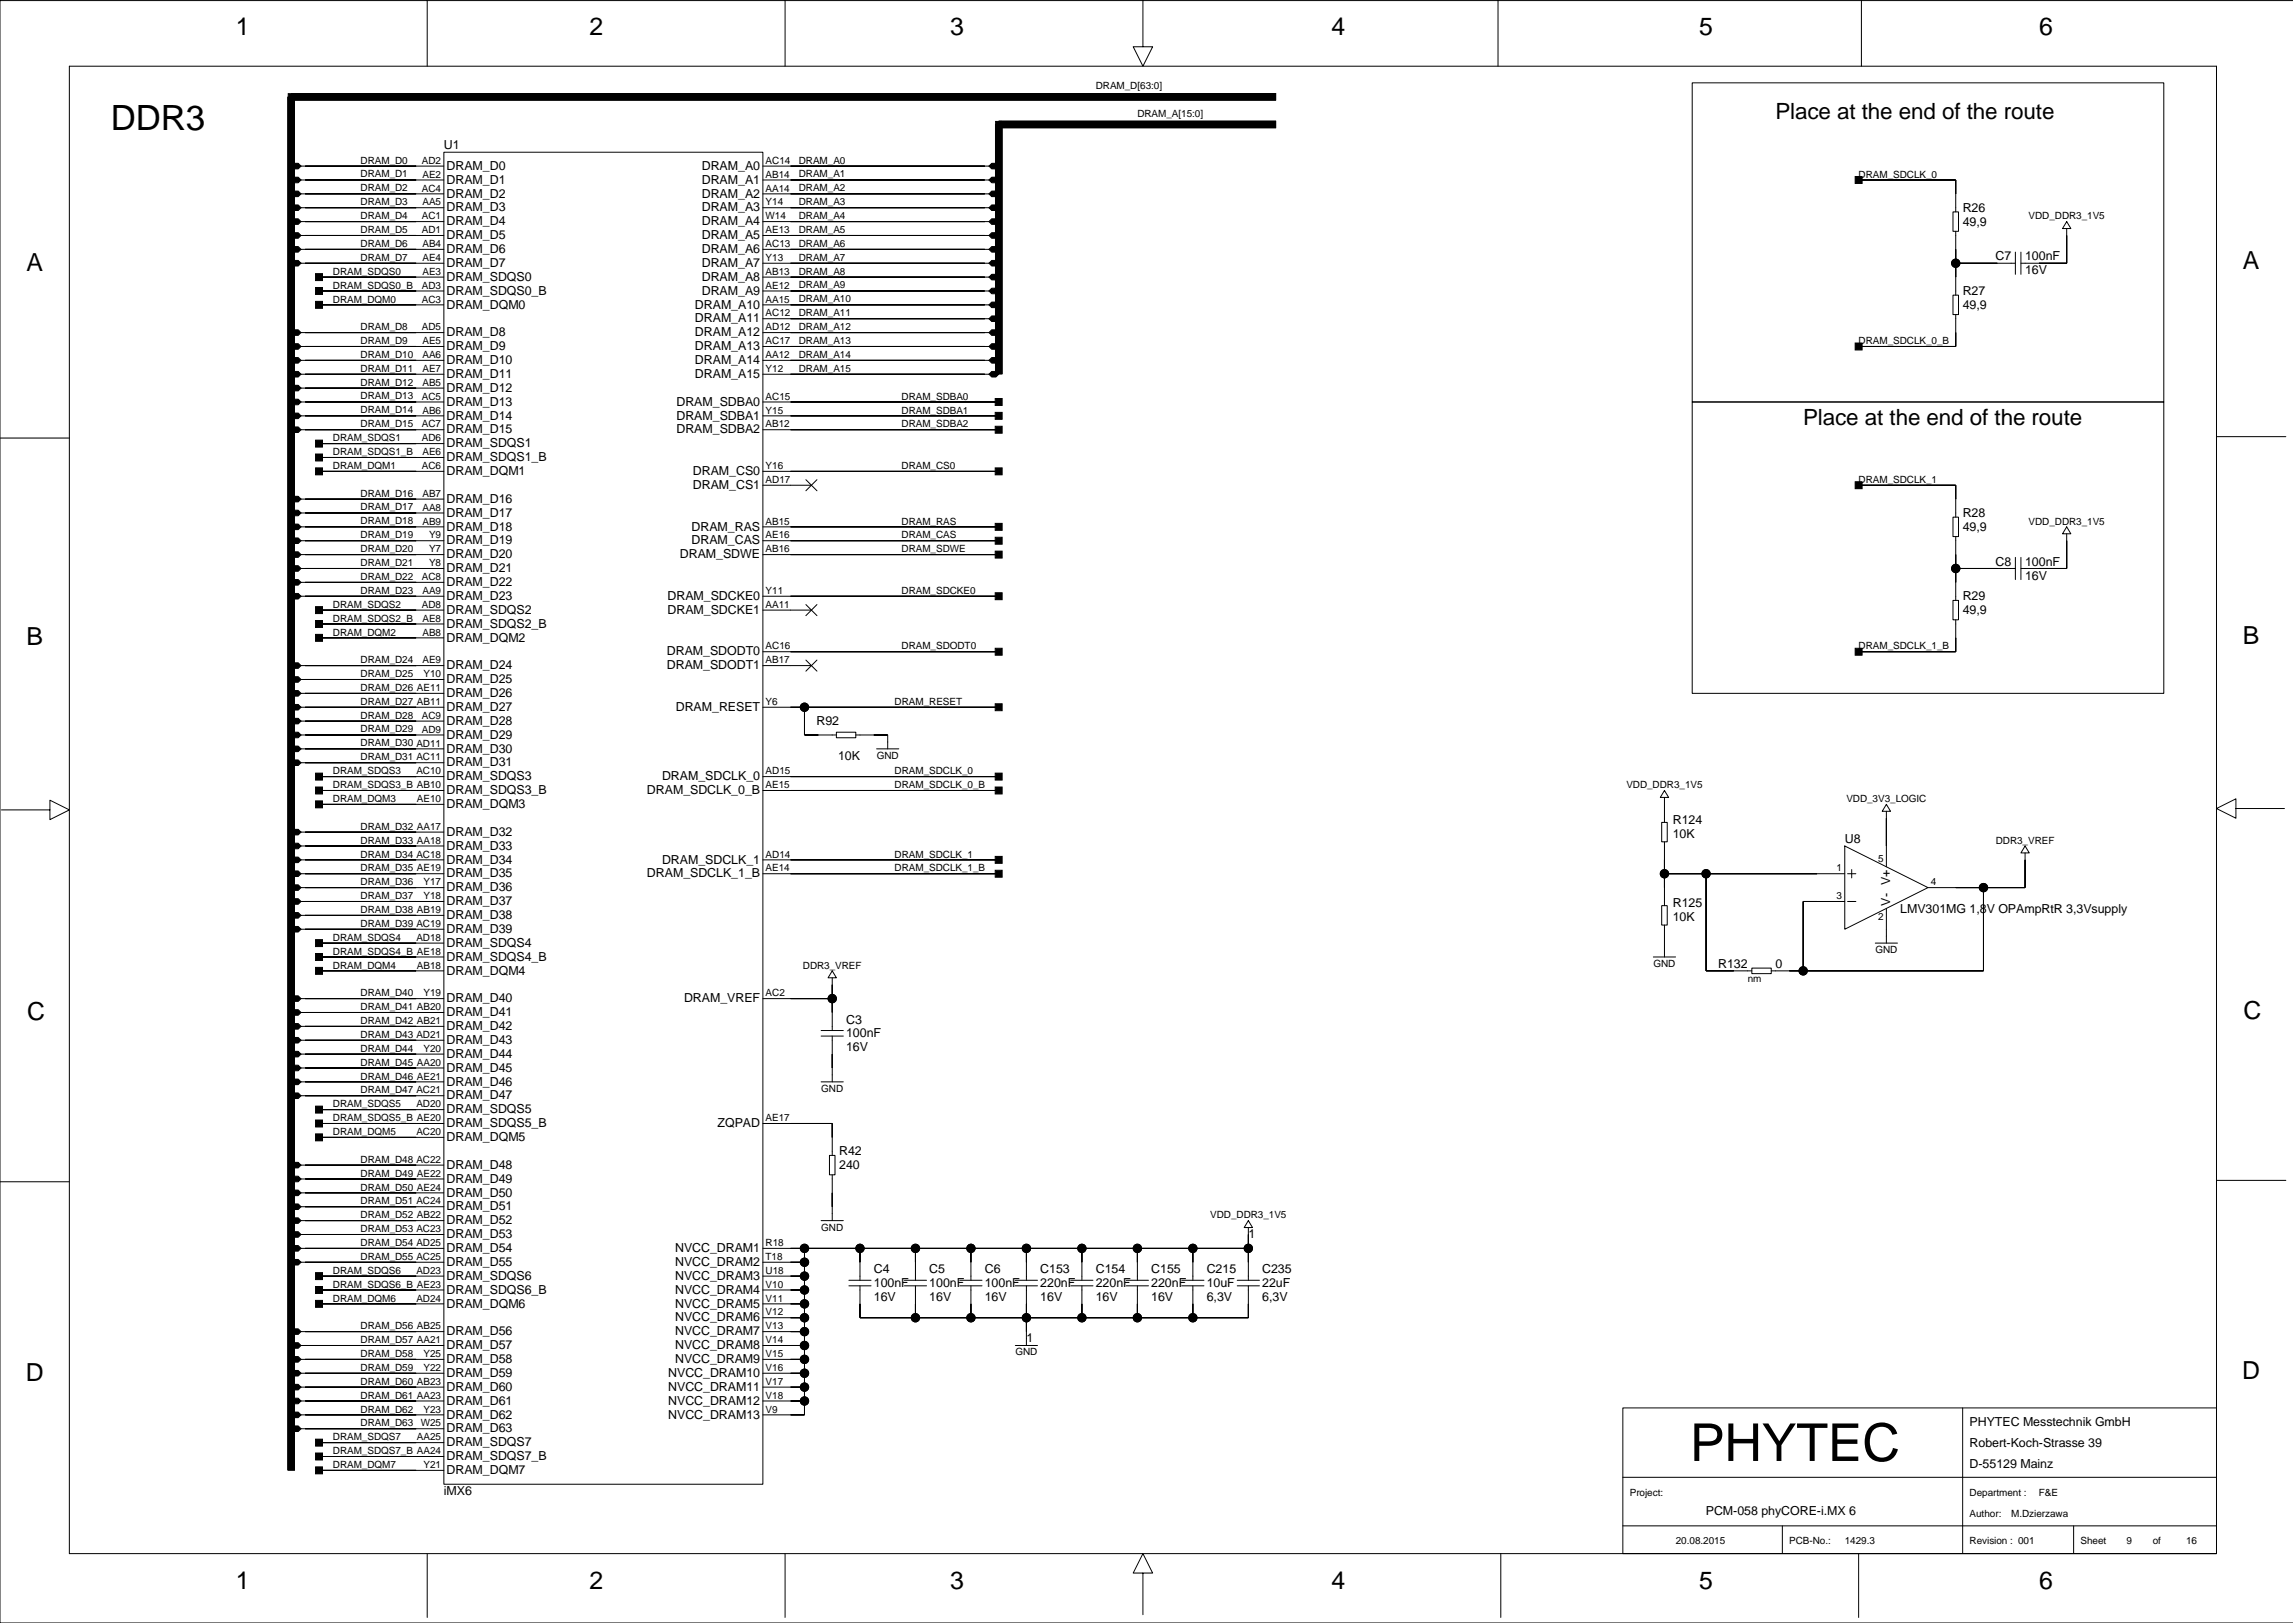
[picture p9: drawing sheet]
<svg xmlns="http://www.w3.org/2000/svg" width="420mm" height="297mm" viewBox="0 0 420 297" stroke-linecap="round" stroke-linejoin="round" font-family="sans-serif">
<defs><g id="words">
<text font-size="9.6" x="309.4" y="267.4">PHYTEC</text>
<text font-size="6.4" x="20.3" y="23.9">DDR3</text>
<g font-size="4.6">
<text x="43.2" y="6.4">1</text>
<text x="107.9" y="6.4">2</text>
<text x="174" y="6.4">3</text>
<text x="243.8" y="6.4">4</text>
<text x="311.1" y="6.4">5</text>
<text x="373.3" y="6.4">6</text>
<text x="4.8" y="49.5">A</text>
<text x="410.6" y="49.3">A</text>
<text x="4.8" y="118.1">B</text>
<text x="410.6" y="117.8">B</text>
<text x="5" y="186.7">C</text>
<text x="410.8" y="186.4">C</text>
<text x="4.7" y="252.7">D</text>
<text x="410.5" y="252.4">D</text>
<text x="43.2" y="290.8">1</text>
<text x="107.9" y="290.8">2</text>
<text x="174" y="290.8">3</text>
<text x="243.8" y="290.8">4</text>
<text x="311.1" y="290.8">5</text>
<text x="373.3" y="290.8">6</text>
</g>
<g font-size="4.1">
<text x="325" y="21.8">Place at the end of the route</text>
<text x="330.1" y="77.7">Place at the end of the route</text>
</g>
<g font-size="2.3">
<text x="81.3" y="27.3">U1</text>
<text x="81.8" y="31.1">DRAM_D0</text>
<text x="81.8" y="33.6">DRAM_D1</text>
<text x="128.5" y="31.1">DRAM_A0</text>
<text x="128.5" y="33.6">DRAM_A1</text>
<text x="81.8" y="36.2">DRAM_D2</text>
<text x="81.8" y="38.7">DRAM_D3</text>
<text x="81.8" y="41.2">DRAM_D4</text>
<text x="128.5" y="36.2">DRAM_A2</text>
<text x="128.5" y="38.7">DRAM_A3</text>
<text x="128.5" y="41.2">DRAM_A4</text>
<text x="359.3" y="38.8">R26</text>
<text x="359.3" y="41.3">49,9</text>
<text x="81.8" y="43.8">DRAM_D5</text>
<text x="81.8" y="46.3">DRAM_D6</text>
<text x="128.5" y="43.8">DRAM_A5</text>
<text x="128.5" y="46.3">DRAM_A6</text>
<text x="365.3" y="47.7">C7</text>
<text x="370.8" y="47.7">100nF</text>
<text x="81.8" y="48.9">DRAM_D7</text>
<text x="81.8" y="51.4">DRAM_SDQS0</text>
<text x="81.8" y="53.9">DRAM_SDQS0_B</text>
<text x="128.5" y="48.9">DRAM_A7</text>
<text x="128.5" y="51.4">DRAM_A8</text>
<text x="128.5" y="53.9">DRAM_A9</text>
<text x="370.8" y="50.2">16V</text>
<text x="81.8" y="56.5">DRAM_DQM0</text>
<text x="127.2" y="56.5">DRAM_A10</text>
<text x="127.2" y="59">DRAM_A11</text>
<text x="359.3" y="56.5">49,9</text>
<text x="359.3" y="54">R27</text>
<text x="81.8" y="61.6">DRAM_D8</text>
<text x="81.8" y="64.1">DRAM_D9</text>
<text x="127.2" y="61.6">DRAM_A12</text>
<text x="127.2" y="64.1">DRAM_A13</text>
<text x="81.8" y="66.6">DRAM_D10</text>
<text x="81.8" y="69.2">DRAM_D11</text>
<text x="81.8" y="71.7">DRAM_D12</text>
<text x="127.2" y="66.6">DRAM_A14</text>
<text x="127.2" y="69.2">DRAM_A15</text>
<text x="81.8" y="74.2">DRAM_D13</text>
<text x="81.8" y="76.8">DRAM_D14</text>
<text x="123.9" y="74.2">DRAM_SDBA0</text>
<text x="123.9" y="76.8">DRAM_SDBA1</text>
<text x="81.8" y="79.3">DRAM_D15</text>
<text x="81.8" y="81.9">DRAM_SDQS1</text>
<text x="123.9" y="79.3">DRAM_SDBA2</text>
<text x="81.8" y="84.4">DRAM_SDQS1_B</text>
<text x="81.8" y="86.9">DRAM_DQM1</text>
<text x="126.9" y="86.9">DRAM_CS0</text>
<text x="126.9" y="89.5">DRAM_CS1</text>
<text x="81.8" y="92">DRAM_D16</text>
<text x="81.8" y="94.6">DRAM_D17</text>
<text x="359.3" y="94.6">R28</text>
<text x="81.8" y="97.1">DRAM_D18</text>
<text x="81.8" y="99.6">DRAM_D19</text>
<text x="126.6" y="99.6">DRAM_CAS</text>
<text x="126.6" y="97.1">DRAM_RAS</text>
<text x="359.3" y="97.2">49,9</text>
<text x="81.8" y="102.2">DRAM_D20</text>
<text x="81.8" y="104.7">DRAM_D21</text>
<text x="81.8" y="107.3">DRAM_D22</text>
<text x="124.5" y="102.2">DRAM_SDWE</text>
<text x="365.3" y="103.5">C8</text>
<text x="370.8" y="103.5">100nF</text>
<text x="370.8" y="106.1">16V</text>
<text x="81.8" y="109.8">DRAM_D23</text>
<text x="81.8" y="112.3">DRAM_SDQS2</text>
<text x="122.2" y="109.8">DRAM_SDCKE0</text>
<text x="122.2" y="112.3">DRAM_SDCKE1</text>
<text x="359.3" y="112.4">49,9</text>
<text x="359.3" y="109.9">R29</text>
<text x="81.8" y="114.9">DRAM_SDQS2_B</text>
<text x="81.8" y="117.4">DRAM_DQM2</text>
<text x="122.1" y="120">DRAM_SDODT0</text>
<text x="81.8" y="122.5">DRAM_D24</text>
<text x="81.8" y="125">DRAM_D25</text>
<text x="122.1" y="122.5">DRAM_SDODT1</text>
<text x="81.8" y="127.6">DRAM_D26</text>
<text x="81.8" y="130.1">DRAM_D27</text>
<text x="123.7" y="130.1">DRAM_RESET</text>
<text x="81.8" y="132.7">DRAM_D28</text>
<text x="81.8" y="135.2">DRAM_D29</text>
<text x="81.8" y="137.7">DRAM_D30</text>
<text x="149.5" y="132.7">R92</text>
<text x="81.8" y="140.3">DRAM_D31</text>
<text x="81.8" y="142.8">DRAM_SDQS3</text>
<text x="121.2" y="142.8">DRAM_SDCLK_0</text>
<text x="153.4" y="139.1">10K</text>
<text x="81.8" y="145.4">DRAM_SDQS3_B</text>
<text x="81.8" y="147.9">DRAM_DQM3</text>
<text x="118.5" y="145.4">DRAM_SDCLK_0_B</text>
<text x="81.8" y="153">DRAM_D32</text>
<text x="81.8" y="155.5">DRAM_D33</text>
<text x="306.3" y="150.8">R124</text>
<text x="306.3" y="153.3">10K</text>
<text x="337.7" y="154.3">U8</text>
<text x="81.8" y="158">DRAM_D34</text>
<text x="81.8" y="160.6">DRAM_D35</text>
<text x="118.5" y="160.6">DRAM_SDCLK_1_B</text>
<text x="121.2" y="158">DRAM_SDCLK_1</text>
<text x="81.8" y="163.1">DRAM_D36</text>
<text x="81.8" y="165.7">DRAM_D37</text>
<text x="306.3" y="166">R125</text>
<text x="346" y="165.8" transform="rotate(-90 346 165.8)">V- V+</text>
<text x="347.9" y="167">LMV301MG 1,8V OPAmpRtR 3,3Vsupply</text>
<text x="81.8" y="168.2">DRAM_D38</text>
<text x="81.8" y="170.7">DRAM_D39</text>
<text x="81.8" y="173.3">DRAM_SDQS4</text>
<text x="306.3" y="168.5">10K</text>
<text x="81.8" y="175.8">DRAM_SDQS4_B</text>
<text x="81.8" y="178.4">DRAM_DQM4</text>
<text x="314.6" y="177.2">R132</text>
<text x="325" y="177.2">0</text>
<text x="81.8" y="183.4">DRAM_D40</text>
<text x="81.8" y="186">DRAM_D41</text>
<text x="125.2" y="183.4">DRAM_VREF</text>
<text x="81.8" y="188.5">DRAM_D42</text>
<text x="81.8" y="191.1">DRAM_D43</text>
<text x="154.9" y="189.9">100nF</text>
<text x="154.9" y="187.3">C3</text>
<text x="81.8" y="193.6">DRAM_D44</text>
<text x="81.8" y="196.1">DRAM_D45</text>
<text x="154.9" y="192.4">16V</text>
<text x="81.8" y="198.7">DRAM_D46</text>
<text x="81.8" y="201.2">DRAM_D47</text>
<text x="81.8" y="203.8">DRAM_SDQS5</text>
<text x="81.8" y="206.3">DRAM_SDQS5_B</text>
<text x="81.8" y="208.8">DRAM_DQM5</text>
<text x="131.4" y="206.3">ZQPAD</text>
<text x="81.8" y="213.9">DRAM_D48</text>
<text x="153.6" y="211.5">R42</text>
<text x="153.6" y="214">240</text>
<text x="81.8" y="216.5">DRAM_D49</text>
<text x="81.8" y="219">DRAM_D50</text>
<text x="81.8" y="221.5">DRAM_D51</text>
<text x="81.8" y="224.1">DRAM_D52</text>
<text x="81.8" y="226.6">DRAM_D53</text>
<text x="228.5" y="226.6">1</text>
<text x="81.8" y="229.2">DRAM_D54</text>
<text x="81.8" y="231.7">DRAM_D55</text>
<text x="123.6" y="229.2">NVCC_DRAM1</text>
<text x="123.6" y="231.7">NVCC_DRAM2</text>
<text x="160" y="233">C4</text>
<text x="170.1" y="233">C5</text>
<text x="180.3" y="233">C6</text>
<text x="190.5" y="233">C153</text>
<text x="200.6" y="233">C154</text>
<text x="210.8" y="233">C155</text>
<text x="220.9" y="233">C215</text>
<text x="231.1" y="233">C235</text>
<text x="81.8" y="234.2">DRAM_SDQS6</text>
<text x="81.8" y="236.8">DRAM_SDQS6_B</text>
<text x="81.8" y="239.3">DRAM_DQM6</text>
<text x="123.6" y="234.2">NVCC_DRAM3</text>
<text x="123.6" y="236.8">NVCC_DRAM4</text>
<text x="123.6" y="239.3">NVCC_DRAM5</text>
<text x="160" y="238.1">16V</text>
<text x="160" y="235.6">100nF</text>
<text x="170.1" y="235.6">100nF</text>
<text x="170.1" y="238.1">16V</text>
<text x="180.3" y="238.1">16V</text>
<text x="180.3" y="235.6">100nF</text>
<text x="190.5" y="235.6">220nF</text>
<text x="190.5" y="238.1">16V</text>
<text x="200.6" y="238.1">16V</text>
<text x="200.6" y="235.6">220nF</text>
<text x="210.8" y="238.1">16V</text>
<text x="210.8" y="235.6">220nF</text>
<text x="220.9" y="238.1">6,3V</text>
<text x="220.9" y="235.6">10uF</text>
<text x="231.1" y="238.1">6,3V</text>
<text x="231.1" y="235.6">22uF</text>
<text x="81.8" y="244.4">DRAM_D56</text>
<text x="123.6" y="241.8">NVCC_DRAM6</text>
<text x="123.6" y="244.4">NVCC_DRAM7</text>
<text x="187.9" y="245.7">1</text>
<text x="81.8" y="246.9">DRAM_D57</text>
<text x="81.8" y="249.5">DRAM_D58</text>
<text x="123.6" y="246.9">NVCC_DRAM8</text>
<text x="123.6" y="249.5">NVCC_DRAM9</text>
<text x="81.8" y="252">DRAM_D59</text>
<text x="81.8" y="254.5">DRAM_D60</text>
<text x="81.8" y="257.1">DRAM_D61</text>
<text x="122.3" y="252">NVCC_DRAM10</text>
<text x="122.3" y="254.5">NVCC_DRAM11</text>
<text x="122.3" y="257.1">NVCC_DRAM12</text>
<text x="81.8" y="259.6">DRAM_D62</text>
<text x="81.8" y="262.2">DRAM_D63</text>
<text x="122.3" y="259.6">NVCC_DRAM13</text>
<text x="360.6" y="261">PHYTEC Messtechnik GmbH</text>
<text x="81.8" y="264.7">DRAM_SDQS7</text>
<text x="81.8" y="267.2">DRAM_SDQS7_B</text>
<text x="81.8" y="269.8">DRAM_DQM7</text>
<text x="360.6" y="268.6">D-55129 Mainz</text>
<text x="360.6" y="264.8">Robert-Koch-Strasse 39</text>
<text x="81.3" y="273.7">iMX6</text>
<text x="312.3" y="277.2">PCM-058 phyCORE-i.MX 6</text>
</g>
<g font-size="1.8">
<text x="200.6" y="16.3">DRAM_D[63:0]</text>
<text x="208.2" y="21.4">DRAM_A[15:0]</text>
<text x="66" y="29.9">DRAM_D0</text>
<text x="77.2" y="30">AD2</text>
<text x="140.2" y="30">AC14</text>
<text x="146.2" y="29.9">DRAM_A0</text>
<text x="66" y="35">DRAM_D2</text>
<text x="66" y="32.5">DRAM_D1</text>
<text x="77.2" y="35.1">AC4</text>
<text x="77.3" y="32.5">AE2</text>
<text x="140.2" y="35.1">AA14</text>
<text x="140.2" y="32.5">AB14</text>
<text x="146.2" y="35">DRAM_A2</text>
<text x="146.2" y="32.5">DRAM_A1</text>
<text x="340.3" y="32.5">DRAM_SDCLK_0</text>
<text x="66" y="40.1">DRAM_D4</text>
<text x="66" y="37.6">DRAM_D3</text>
<text x="77.2" y="40.1">AC1</text>
<text x="77.3" y="37.6">AA5</text>
<text x="140.2" y="40.1">W14</text>
<text x="140.2" y="37.6">Y14</text>
<text x="146.2" y="40.1">DRAM_A4</text>
<text x="146.2" y="37.6">DRAM_A3</text>
<text x="371.4" y="40.1">VDD_DDR3_1V5</text>
<text x="66" y="45.2">DRAM_D6</text>
<text x="66" y="42.6">DRAM_D5</text>
<text x="66" y="47.7">DRAM_D7</text>
<text x="77.2" y="42.7">AD1</text>
<text x="77.3" y="45.2">AB4</text>
<text x="77.3" y="47.8">AE4</text>
<text x="140.2" y="45.2">AC13</text>
<text x="140.2" y="42.7">AE13</text>
<text x="140.2" y="47.8">Y13</text>
<text x="146.2" y="45.2">DRAM_A6</text>
<text x="146.2" y="42.6">DRAM_A5</text>
<text x="146.2" y="47.7">DRAM_A7</text>
<text x="60.9" y="50.3">DRAM_SDQS0</text>
<text x="60.9" y="52.8">DRAM_SDQS0_B</text>
<text x="77.2" y="52.8">AD3</text>
<text x="77.3" y="50.3">AE3</text>
<text x="140.2" y="52.8">AE12</text>
<text x="140.2" y="50.3">AB13</text>
<text x="146.2" y="50.3">DRAM_A8</text>
<text x="146.2" y="52.8">DRAM_A9</text>
<text x="60.9" y="55.4">DRAM_DQM0</text>
<text x="77.2" y="55.4">AC3</text>
<text x="140.2" y="57.9">AC12</text>
<text x="140.2" y="55.4">AA15</text>
<text x="146.2" y="55.3">DRAM_A10</text>
<text x="146.2" y="57.9">DRAM_A11</text>
<text x="66" y="60.4">DRAM_D8</text>
<text x="66" y="65.5">DRAM_D10</text>
<text x="66" y="62.9">DRAM_D9</text>
<text x="77.2" y="60.5">AD5</text>
<text x="77.3" y="63">AE5</text>
<text x="77.3" y="65.5">AA6</text>
<text x="140.2" y="60.5">AD12</text>
<text x="140.2" y="65.5">AA12</text>
<text x="140.2" y="63">AC17</text>
<text x="146.2" y="60.4">DRAM_A12</text>
<text x="146.2" y="65.5">DRAM_A14</text>
<text x="146.2" y="62.9">DRAM_A13</text>
<text x="340.3" y="63">DRAM_SDCLK_0_B</text>
<text x="66" y="70.6">DRAM_D12</text>
<text x="66" y="68">DRAM_D11</text>
<text x="77.3" y="70.6">AB5</text>
<text x="77.3" y="68.1">AE7</text>
<text x="140.2" y="68.1">Y12</text>
<text x="146.2" y="68">DRAM_A15</text>
<text x="66" y="75.6">DRAM_D14</text>
<text x="66" y="73.1">DRAM_D13</text>
<text x="77.2" y="73.2">AC5</text>
<text x="77.3" y="75.7">AB6</text>
<text x="140.2" y="73.2">AC15</text>
<text x="140.2" y="75.7">Y15</text>
<text x="165.1" y="75.7">DRAM_SDBA1</text>
<text x="165.1" y="73.2">DRAM_SDBA0</text>
<text x="60.9" y="80.8">DRAM_SDQS1</text>
<text x="60.9" y="83.3">DRAM_SDQS1_B</text>
<text x="66" y="78.2">DRAM_D15</text>
<text x="77.2" y="78.2">AC7</text>
<text x="77.2" y="80.8">AD6</text>
<text x="77.3" y="83.3">AE6</text>
<text x="140.2" y="78.2">AB12</text>
<text x="165.1" y="78.2">DRAM_SDBA2</text>
<text x="60.9" y="85.9">DRAM_DQM1</text>
<text x="77.2" y="85.9">AC6</text>
<text x="140.2" y="88.4">AD17</text>
<text x="140.2" y="85.9">Y16</text>
<text x="165.1" y="85.9">DRAM_CS0</text>
<text x="340.3" y="88.4">DRAM_SDCLK_1</text>
<text x="66" y="90.9">DRAM_D16</text>
<text x="66" y="96">DRAM_D18</text>
<text x="66" y="93.4">DRAM_D17</text>
<text x="77.3" y="90.9">AB7</text>
<text x="77.3" y="93.5">AA8</text>
<text x="66" y="101">DRAM_D20</text>
<text x="66" y="98.5">DRAM_D19</text>
<text x="77.3" y="96">AB9</text>
<text x="78.5" y="101.1">Y7</text>
<text x="78.5" y="98.5">Y9</text>
<text x="140.2" y="101.1">AB16</text>
<text x="140.2" y="96">AB15</text>
<text x="140.2" y="98.5">AE16</text>
<text x="165.1" y="96">DRAM_RAS</text>
<text x="165.1" y="98.5">DRAM_CAS</text>
<text x="165.1" y="101.1">DRAM_SDWE</text>
<text x="371.4" y="96">VDD_DDR3_1V5</text>
<text x="66" y="106.1">DRAM_D22</text>
<text x="66" y="103.6">DRAM_D21</text>
<text x="77.2" y="106.2">AC8</text>
<text x="78.5" y="103.6">Y8</text>
<text x="60.9" y="111.2">DRAM_SDQS2</text>
<text x="60.9" y="113.8">DRAM_SDQS2_B</text>
<text x="66" y="108.7">DRAM_D23</text>
<text x="77.2" y="111.2">AD8</text>
<text x="77.3" y="108.7">AA9</text>
<text x="77.3" y="113.8">AE8</text>
<text x="140.2" y="108.7">Y11</text>
<text x="140.2" y="111.2">AA11</text>
<text x="165.1" y="108.7">DRAM_SDCKE0</text>
<text x="60.9" y="116.3">DRAM_DQM2</text>
<text x="77.3" y="116.3">AB8</text>
<text x="140.2" y="118.9">AC16</text>
<text x="165.1" y="118.9">DRAM_SDODT0</text>
<text x="340.3" y="118.9">DRAM_SDCLK_1_B</text>
<text x="66" y="121.4">DRAM_D24</text>
<text x="66" y="123.9">DRAM_D25</text>
<text x="77.3" y="121.4">AE9</text>
<text x="77.5" y="123.9">Y10</text>
<text x="140.2" y="121.4">AB17</text>
<text x="66" y="126.4">DRAM_D26 AE11</text>
<text x="66" y="131.5">DRAM_D28</text>
<text x="66" y="129">DRAM_D27 AB11</text>
<text x="77.2" y="131.6">AC9</text>
<text x="140.2" y="129">Y6</text>
<text x="163.8" y="129">DRAM_RESET</text>
<text x="66" y="136.6">DRAM_D30 AD11</text>
<text x="66" y="134.1">DRAM_D29</text>
<text x="77.2" y="134.1">AD9</text>
<text x="60.9" y="141.7">DRAM_SDQS3</text>
<text x="66" y="139.1">DRAM_D31 AC11</text>
<text x="76.2" y="141.7">AC10</text>
<text x="140.2" y="141.7">AD15</text>
<text x="160.5" y="138.9">GND</text>
<text x="163.8" y="141.7">DRAM_SDCLK_0</text>
<text x="60.9" y="144.3">DRAM_SDQS3_B AB10</text>
<text x="60.9" y="146.8">DRAM_DQM3</text>
<text x="76.3" y="146.8">AE10</text>
<text x="140.2" y="144.3">AE15</text>
<text x="163.8" y="144.3">DRAM_SDCLK_0_B</text>
<text x="297.8" y="144.3">VDD_DDR3_1V5</text>
<text x="338" y="146.8">VDD_3V3_LOGIC</text>
<text x="66" y="154.4">DRAM_D33 AA18</text>
<text x="66" y="151.9">DRAM_D32 AA17</text>
<text x="365.4" y="154.4">DDR3_VREF</text>
<text x="66" y="159.5">DRAM_D35 AE19</text>
<text x="66" y="157">DRAM_D34 AC18</text>
<text x="140.2" y="159.5">AE14</text>
<text x="140.2" y="157">AD14</text>
<text x="163.8" y="159.5">DRAM_SDCLK_1_B</text>
<text x="163.8" y="157">DRAM_SDCLK_1</text>
<text x="336.2" y="159.5">1</text>
<text x="343.8" y="157.7">5</text>
<text x="66" y="167.1">DRAM_D38 AB19</text>
<text x="66" y="164.6">DRAM_D37</text>
<text x="66" y="162">DRAM_D36</text>
<text x="77.5" y="162">Y17</text>
<text x="77.5" y="164.6">Y18</text>
<text x="336.2" y="164.6">3</text>
<text x="353.5" y="162">4</text>
<text x="60.9" y="172.2">DRAM_SDQS4</text>
<text x="66" y="169.7">DRAM_D39 AC19</text>
<text x="76.2" y="172.2">AD18</text>
<text x="343.8" y="168.4">2</text>
<text x="60.9" y="174.7">DRAM_SDQS4_B AE18</text>
<text x="60.9" y="177.3">DRAM_DQM4</text>
<text x="76.3" y="177.3">AB18</text>
<text x="147" y="177.3">DDR3_VREF</text>
<text x="302.7" y="177">GND</text>
<text x="320" y="179.8">nm</text>
<text x="343.4" y="174.4">GND</text>
<text x="66" y="184.9">DRAM_D41 AB20</text>
<text x="66" y="182.4">DRAM_D40</text>
<text x="77.5" y="182.4">Y19</text>
<text x="140.2" y="182.4">AC2</text>
<text x="66" y="190">DRAM_D43 AD21</text>
<text x="66" y="187.4">DRAM_D42 AB21</text>
<text x="66" y="197.6">DRAM_D46 AE21</text>
<text x="66" y="195">DRAM_D45 AA20</text>
<text x="66" y="192.5">DRAM_D44</text>
<text x="77.5" y="192.5">Y20</text>
<text x="60.9" y="202.7">DRAM_SDQS5</text>
<text x="66" y="200.1">DRAM_D47 AC21</text>
<text x="76.2" y="202.7">AD20</text>
<text x="150.4" y="199.8">GND</text>
<text x="60.9" y="205.2">DRAM_SDQS5_B AE20</text>
<text x="60.9" y="207.7">DRAM_DQM5</text>
<text x="76.2" y="207.7">AC20</text>
<text x="140.2" y="205.2">AE17</text>
<text x="66" y="215.4">DRAM_D49 AE22</text>
<text x="66" y="212.8">DRAM_D48 AC22</text>
<text x="66" y="220.4">DRAM_D51 AC24</text>
<text x="66" y="217.9">DRAM_D50 AE24</text>
<text x="66" y="225.5">DRAM_D53 AC23</text>
<text x="66" y="223">DRAM_D52 AB22</text>
<text x="150.4" y="225.2">GND</text>
<text x="221.6" y="223">VDD_DDR3_1V5</text>
<text x="60.9" y="233.1">DRAM_SDQS6</text>
<text x="66" y="230.6">DRAM_D55 AC25</text>
<text x="66" y="228.1">DRAM_D54 AD25</text>
<text x="76.2" y="233.1">AD23</text>
<text x="140.2" y="230.6">T18</text>
<text x="140.2" y="228.1">R18</text>
<text x="140.2" y="233.1">U18</text>
<text x="60.9" y="235.7">DRAM_SDQS6_B AE23</text>
<text x="60.9" y="238.2">DRAM_DQM6</text>
<text x="76.2" y="238.2">AD24</text>
<text x="140.2" y="238.2">V11</text>
<text x="140.2" y="235.7">V10</text>
<text x="66" y="245.8">DRAM_D57 AA21</text>
<text x="66" y="243.3">DRAM_D56 AB25</text>
<text x="140.2" y="240.8">V12</text>
<text x="140.2" y="245.8">V14</text>
<text x="140.2" y="243.3">V13</text>
<text x="66" y="250.9">DRAM_D59</text>
<text x="66" y="248.4">DRAM_D58</text>
<text x="77.5" y="250.9">Y22</text>
<text x="77.5" y="248.4">Y25</text>
<text x="140.2" y="250.9">V16</text>
<text x="140.2" y="248.4">V15</text>
<text x="185.9" y="248.1">GND</text>
<text x="66" y="256">DRAM_D61 AA23</text>
<text x="66" y="253.5">DRAM_D60 AB23</text>
<text x="140.2" y="256">V18</text>
<text x="140.2" y="253.5">V17</text>
<text x="60.9" y="263.6">DRAM_SDQS7</text>
<text x="66" y="258.5">DRAM_D62</text>
<text x="66" y="261.1">DRAM_D63</text>
<text x="76.3" y="263.6">AA25</text>
<text x="77" y="261.1">W25</text>
<text x="77.5" y="258.5">Y23</text>
<text x="140.2" y="258.5">V9</text>
<text x="60.9" y="266.2">DRAM_SDQS7_B AA24</text>
<text x="60.9" y="268.7">DRAM_DQM7</text>
<text x="77.5" y="268.7">Y21</text>
<text x="298.4" y="273.8">Project:</text>
<text x="360.6" y="273.8">Department :</text>
<text x="373.3" y="273.8">F&amp;E</text>
<text x="360.6" y="277.6">Author:</text>
<text x="368.2" y="277.6">M.Dzierzawa</text>
<text x="306.8" y="282.7">20.08.2015</text>
<text x="327.6" y="282.7">PCB-No.:</text>
<text x="337.7" y="282.7">1429.3</text>
<text x="360.6" y="282.7">Revision : 001</text>
<text x="380.9" y="282.7">Sheet</text>
<text x="389.3" y="282.7">9</text>
<text x="394.1" y="282.7">of</text>
<text x="400.2" y="282.7">16</text>
</g>
</g></defs>
<g fill="none" stroke="#000" stroke-width=".18">
<path d="M78.2 -.1v12.2M143.7 -.1v12.2M209.2 -.1v8.7h1.8l-1.8 3.5-1.7-3.5h1.7M274.3 -.1v12.2M340.8 -.1v12.2M309.8 15.2h86.3v58.4h-86.3zM419.9 .1h-419.9v296.9h419.9M55.1 30.4h26.2M55.1 32.9h26.2M55.1 35.5h26.2M55.1 38h26.2M55.9 30.4h.1"/>
<path d="M55.9 35.5h.1M55.9 32.9h.1M55.9 38h.1M81.3 27.9h58.4v243.7h-58.4zM139.7 30.4h41.4M139.7 32.9h41.4M139.7 35.5h41.4M139.7 38h41.4M180.3 30.4h.1M180.3 32.9h.1M180.3 35.5h.1M180.3 38h.1"/>
<path d="M340.3 32.9h17.8v5.9M357.6 38.8h1v3.5h-1zM55.1 40.6h26.2M55.1 43.1h26.2M55.1 45.6h26.2M55.1 48.2h26.2M55.9 40.6h.1M55.9 45.6h.1M55.9 43.1h.1M55.9 48.2h.1M58.4 50.7h22.9M58.4 53.3h22.9"/>
<path d="M58.4 55.8h22.9M139.7 40.6h41.4M139.7 43.1h41.4M139.7 45.6h41.4M139.7 48.2h41.4M139.7 50.7h41.4M139.7 53.3h41.4M139.7 55.8h41.4M139.7 58.3h41.4M180.3 40.6h.1M180.3 45.6h.1M180.3 50.7h.1"/>
<path d="M180.3 55.8h.1M180.3 43.1h.1M180.3 48.2h.1M180.3 53.3h.1M180.3 58.3h.1M357.6 54h1v3.6h-1zM358.1 48.2h10.9M358.1 57.6v5.8h-17.8M358.1 42.3v11.7M369 46.1v4.1M370 46.1v4.1M378.4 40.6l.7 1.2h-1.5z"/>
<path d="M378.4 41.8v6.4h-8.4M55.1 60.9h26.2M55.1 63.4h26.2M55.1 66h26.2M55.1 68.5h26.2M55.1 73.6h26.2M55.1 76.1h26.2M55.1 78.6h26.2M55.1 71h26.2M55.9 60.9h.1M55.9 66h.1M55.9 71h.1"/>
<path d="M55.9 76.1h.1M55.9 63.4h.1M55.9 68.5h.1M55.9 73.6h.1M55.9 78.6h.1M139.7 60.9h41.4M139.7 63.4h41.4M139.7 66h41.4M139.7 68.5h41.4M139.7 73.6h43.1M139.7 76.1h43.1M139.7 78.6h43.1"/>
<path d="M180.3 60.9h.1M180.3 66h.1M180.3 63.4h.1M180.3 68.5h.1M309.8 73.6h86.3v53.3h-86.3zM405.8 79.9h12.7M0 80.2h12.7M55.1 99h26.2M55.1 96.4h26.2M55.1 91.3h26.2M55.1 93.9h26.2M55.9 91.3h.1"/>
<path d="M55.9 96.4h.1M55.9 93.9h.1M55.9 99h.1M58.4 86.3h22.9M58.4 81.2h22.9M58.4 83.7h22.9M139.7 86.3h43.1M139.7 88.8h8.9M139.7 99h43.1M139.7 96.4h43.1M144.7 88.8h.1M147.5 87.8l2.1 2"/>
<path d="M149.6 87.8l-2.1 2M340.3 88.8h17.8v5.8M357.6 94.6h1v3.6h-1zM358.1 98.2v11.7M378.4 96.4l.7 1.3h-1.5zM378.4 97.7v6.3h-8.4M55.1 101.5h26.2M55.1 109.1h26.2M55.1 104h26.2M55.1 106.6h26.2M55.9 101.5h.1M55.9 106.6h.1"/>
<path d="M55.9 104h.1M55.9 109.1h.1M58.4 111.7h22.9M58.4 114.2h22.9M58.4 116.7h22.9M139.7 101.5h43.1M139.7 109.1h43.1M139.7 111.7h8.9M139.7 119.3h43.1M144.7 111.7h.1M147.5 110.6l2.1 2.1M149.6 110.6l-2.1 2.1"/>
<path d="M357.6 109.9h1v3.5h-1zM358.1 113.4v5.9h-17.8M358.1 104h10.9M369 102v4.1M370 102v4.1M55.1 121.8h26.2M55.1 129.4h26.2M55.1 124.4h26.2M55.1 126.9h26.2M55.1 132h26.2M55.1 134.5h26.2M55.1 137.1h26.2"/>
<path d="M55.1 139.6h26.2M55.9 121.8h.1M55.9 126.9h.1M55.9 132h.1M55.9 137.1h.1M55.9 124.4h.1M55.9 129.4h.1M55.9 134.5h.1M55.9 139.6h.1M139.7 121.8h8.9M139.7 129.4h43.1M144.7 121.8h.1"/>
<path d="M147.3 129.4v5.1h5.8M147.5 120.8l2.1 2M149.6 120.8l-2.1 2M153.1 134h3.6v1h-3.6zM156.7 134.5h5.8v2.6M160.5 137.1h4.1M.3 148.2h8.8v-1.7l3.6 1.7-3.6 1.8v-1.8M55.1 157.4h26.2M55.1 159.9h26.2M55.1 152.3h26.2M55.1 154.8h26.2M55.9 159.9h.1"/>
<path d="M55.9 157.4h.1M55.9 154.8h.1M55.9 152.3h.1M58.4 142.1h22.9M58.4 144.7h22.9M58.4 147.2h22.9M139.7 142.1h43.1M139.7 144.7h43.1M139.7 157.4h43.1M139.7 159.9h43.1M304.2 150.5h1v3.6h-1zM304.7 147.2h.1"/>
<path d="M304.7 144.7l.8 1.2h-1.5zM304.7 159.9h33M304.7 145.9v4.6M304.7 154.1v11.7M312.3 159.9v17.8h8.4M337.7 154.8l15.3 7.6-15.3 7.7zM338.3 159.9h1.5M339 159.1v1.6M345.4 147.2l.7 1.3h-1.5zM345.4 148.5v10.1M370.8 154.8l.7 1.3h-1.5zM370.8 156.1v6.3h-17.8"/>
<path d="M409.4 148v1.8l-3.6-1.8 3.6-1.8v1.8h8.8M55.1 162.4h26.2M55.1 165h26.2M55.1 167.5h26.2M55.1 170.1h26.2M55.9 170.1h.1M55.9 167.5h.1M55.9 165h.1M55.9 162.4h.1M58.4 172.6h22.9M58.4 175.1h22.9M58.4 177.7h22.9"/>
<path d="M152.4 177.7l.7 1.3h-1.5zM152.4 179v9.6M302.7 175.1h4.1M304.2 165.8h1v3.5h-1zM304.7 172.6h.1M304.7 169.3v5.8M320.7 177.2h3.6v1h-3.6zM337.7 165h-7.6v12.7M338.3 165h1.5M343.3 172.6h4.1M345.4 170.1h.1M345.4 166.3v6.3"/>
<path d="M363.1 162.4v15.3h-38.8M55.1 182.8h26.2M55.1 185.3h26.2M55.1 187.8h26.2M55.1 190.4h26.2M55.1 192.9h26.2M55.1 195.5h26.2M55.1 198h26.2M55.9 198h.1M55.9 195.5h.1M55.9 192.9h.1M55.9 190.4h.1"/>
<path d="M55.9 187.8h.1M55.9 185.3h.1M55.9 182.8h.1M139.7 182.8h12.7M150.3 198h4.1M150.3 188.6h4.1M150.3 189.6h4.1M152.4 189.6v8.4M0 216.3h12.7M55.1 200.5h26.2M55.1 213.2h26.2M55.1 215.8h26.2"/>
<path d="M55.1 218.3h26.2M55.9 218.3h.1M55.9 215.8h.1M55.9 213.2h.1M55.9 200.5h.1M58.4 205.6h22.9M58.4 203.1h22.9M58.4 208.2h22.9M139.7 205.6h12.7v5.9M151.9 211.5h1v3.5h-1zM152.4 215v8.4M405.8 216h12.7"/>
<path d="M55.1 228.5h26.2M55.1 231h26.2M55.1 220.9h26.2M55.1 223.4h26.2M55.1 225.9h26.2M55.9 231h.1M55.9 228.5h.1M55.9 225.9h.1M55.9 223.4h.1M55.9 220.9h.1M58.4 233.6h22.9M58.4 236.1h22.9"/>
<path d="M58.4 238.6h22.9M139.7 228.5h88.8M139.7 231h7.6M139.7 233.6h7.6M139.7 236.1h7.6M139.7 238.6h7.6M147.3 228.5v30.4h-7.6M150.3 223.4h4.1M155.4 234.3h4.1M155.4 235.3h4.1M157.4 235.3v5.9h71.1v-5.9M157.4 228.5v5.8"/>
<path d="M165.6 234.3h4M165.6 235.3h4M167.6 228.5v5.8M167.6 235.3v5.9M175.7 234.3h4.1M175.7 235.3h4.1M177.8 228.5v5.8M177.8 235.3v5.9M185.9 234.3h4M185.9 235.3h4M187.9 228.5v5.8M187.9 235.3v11"/>
<path d="M196 234.3h4.1M196 235.3h4.1M198.1 228.5v5.8M198.1 235.3v5.9M206.2 234.3h4.1M206.2 235.3h4.1M208.2 228.5v5.8M208.2 235.3v5.9M216.4 234.3h4M216.4 235.3h4M218.4 228.5v5.8M218.4 235.3v5.9"/>
<path d="M226.5 234.3h4.1M226.5 235.3h4.1M228.5 223.4l.8 1.3h-1.5zM228.5 224.7v9.6M55.1 243.7h26.2M55.1 246.3h26.2M55.1 248.8h26.2M55.1 251.3h26.2M55.1 253.9h26.2M55.1 256.4h26.2M55.1 258.9h26.2M55.9 256.4h.1"/>
<path d="M55.9 258.9h.1M55.9 253.9h.1M55.9 251.3h.1M55.9 248.8h.1M55.9 246.3h.1M55.9 243.7h.1M139.7 241.2h7.6M139.7 243.7h7.6M139.7 246.3h7.6M139.7 248.8h7.6M139.7 251.3h7.6M139.7 253.9h7.6"/>
<path d="M139.7 256.4h7.6M185.9 246.3h4M297.1 257.7h108.7v26.6h-108.7zM359.3 257.7v26.6M55.1 261.5h26.2M55.9 261.5h.1M58.4 264h22.9M58.4 266.6h22.9M58.4 269.1h22.9M297.1 279.3h108.7M297.1 270.4h108.7M326.3 279.3v5"/>
<path d="M379.6 279.3v5M78.2 284.3v11.7M143.7 284.3v11.7M209.2 287.9h1.8l-1.8-3.6-1.7 3.6h1.7v7.6M274.8 284.3v11.7M340.3 284.3v11.7M405.8 284.1v-272h-393.1v272.2h393.1"/>
<circle cx="358.1" cy="48.2" r=".76"/>
<circle cx="358.1" cy="104" r=".76"/>
<circle cx="147.3" cy="129.4" r=".76"/>
<circle cx="304.7" cy="159.9" r=".76"/>
<circle cx="312.3" cy="159.9" r=".76"/>
<circle cx="330.1" cy="177.7" r=".76"/>
<circle cx="363.1" cy="162.4" r=".76"/>
<circle cx="152.4" cy="182.8" r=".76"/>
<circle cx="147.3" cy="233.6" r=".76"/>
<circle cx="147.3" cy="238.6" r=".76"/>
<circle cx="147.3" cy="231" r=".76"/>
<circle cx="147.3" cy="236.1" r=".76"/>
<circle cx="147.3" cy="228.5" r=".76"/>
<circle cx="157.4" cy="228.5" r=".76"/>
<circle cx="167.6" cy="228.5" r=".76"/>
<circle cx="177.8" cy="228.5" r=".76"/>
<circle cx="187.9" cy="228.5" r=".76"/>
<circle cx="198.1" cy="228.5" r=".76"/>
<circle cx="208.2" cy="228.5" r=".76"/>
<circle cx="218.4" cy="228.5" r=".76"/>
<circle cx="228.5" cy="228.5" r=".76"/>
<circle cx="147.3" cy="251.3" r=".76"/>
<circle cx="147.3" cy="246.3" r=".76"/>
<circle cx="147.3" cy="253.9" r=".76"/>
<circle cx="147.3" cy="243.7" r=".76"/>
<circle cx="147.3" cy="248.8" r=".76"/>
<circle cx="147.3" cy="241.2" r=".76"/>
<circle cx="147.3" cy="256.4" r=".76"/>
<circle cx="167.6" cy="241.2" r=".76"/>
<circle cx="177.8" cy="241.2" r=".76"/>
<circle cx="187.9" cy="241.2" r=".76"/>
<circle cx="198.1" cy="241.2" r=".76"/>
<circle cx="208.2" cy="241.2" r=".76"/>
<circle cx="218.4" cy="241.2" r=".76"/>
</g>
<g fill="#000" stroke="#000" stroke-width=".18">
<path d="M52.8 17.1h1.1v1.2h-1.1z" fill-rule="evenodd"/>
<path d="M53.8 29.9h.8l.5 .5-.5 .5h-.8l-.5-.5z" fill-rule="evenodd"/>
<path d="M53.8 35h.8l.5 .5-.5 .5h-.8l-.5-.5z" fill-rule="evenodd"/>
<path d="M53.8 32.4h.8l.5 .5-.5 .5h-.8l-.5-.5z" fill-rule="evenodd"/>
<path d="M53.8 37.5h.8l.5 .5-.5 .5h-.8l-.5-.5z" fill-rule="evenodd"/>
<path d="M55.9 30.4h20.3z" fill-rule="evenodd"/>
<path d="M55.9 35.5h20.3z" fill-rule="evenodd"/>
<path d="M55.9 32.9h20.3z" fill-rule="evenodd"/>
<path d="M55.9 38h20.3z" fill-rule="evenodd"/>
<path d="M144.7 30.4h35.6z" fill-rule="evenodd"/>
<path d="M144.7 35.5h35.6z" fill-rule="evenodd"/>
<path d="M144.7 32.9h35.6z" fill-rule="evenodd"/>
<path d="M144.7 38h35.6z" fill-rule="evenodd"/>
<path d="M181.1 30.4l.5-.5h.7l.5 .5-.5 .5h-.7z" fill-rule="evenodd"/>
<path d="M181.1 32.9l.5-.5h.7l.5 .5-.5 .5h-.7z" fill-rule="evenodd"/>
<path d="M181.1 35.5l.5-.5h.7l.5 .5-.5 .5h-.7z" fill-rule="evenodd"/>
<path d="M181.1 38l.5-.5h.7l.5 .5-.5 .5h-.7z" fill-rule="evenodd"/>
<path d="M182.3 22.2h1.1v1.1h-1.1z" fill-rule="evenodd"/>
<path d="M339.6 32.3h1.3v1.3h-1.3z" fill-rule="evenodd"/>
<path d="M358.1 32.9v2.6z" fill-rule="evenodd"/>
<path d="M340.3 32.9h17.8z" fill-rule="evenodd"/>
<path d="M53.8 40h.8l.5 .6-.5 .5h-.8l-.5-.5z" fill-rule="evenodd"/>
<path d="M53.8 45.1h.8l.5 .5-.5 .5h-.8l-.5-.5z" fill-rule="evenodd"/>
<path d="M53.8 42.6h.8l.5 .5-.5 .5h-.8l-.5-.5z" fill-rule="evenodd"/>
<path d="M53.8 47.7h.8l.5 .5-.5 .5h-.8l-.5-.5z" fill-rule="evenodd"/>
<path d="M57.8 50.1h1.2v1.2h-1.2z" fill-rule="evenodd"/>
<path d="M57.8 52.6h1.2v1.3h-1.2z" fill-rule="evenodd"/>
<path d="M57.8 55.2h1.2v1.2h-1.2z" fill-rule="evenodd"/>
<path d="M58.4 50.7h17.8z" fill-rule="evenodd"/>
<path d="M58.4 53.3h17.8z" fill-rule="evenodd"/>
<path d="M58.4 55.8h17.8z" fill-rule="evenodd"/>
<path d="M55.9 40.6h20.3z" fill-rule="evenodd"/>
<path d="M55.9 45.6h20.3z" fill-rule="evenodd"/>
<path d="M55.9 43.1h20.3z" fill-rule="evenodd"/>
<path d="M55.9 48.2h20.3z" fill-rule="evenodd"/>
<path d="M144.7 40.6h35.6z" fill-rule="evenodd"/>
<path d="M144.7 45.6h35.6z" fill-rule="evenodd"/>
<path d="M144.7 50.7h35.6z" fill-rule="evenodd"/>
<path d="M144.7 55.8h35.6z" fill-rule="evenodd"/>
<path d="M144.7 43.1h35.6z" fill-rule="evenodd"/>
<path d="M144.7 48.2h35.6z" fill-rule="evenodd"/>
<path d="M144.7 53.3h35.6z" fill-rule="evenodd"/>
<path d="M144.7 58.3h35.6z" fill-rule="evenodd"/>
<path d="M181.1 40.6l.5-.6h.7l.5 .6-.5 .5h-.7z" fill-rule="evenodd"/>
<path d="M181.1 45.6l.5-.5h.7l.5 .5-.5 .5h-.7z" fill-rule="evenodd"/>
<path d="M181.6 50.2h.7l.5 .5-.5 .5h-.7l-.5-.5z" fill-rule="evenodd"/>
<path d="M181.6 55.3h.7l.5 .5-.5 .5h-.7l-.5-.5z" fill-rule="evenodd"/>
<path d="M181.6 42.6h.7l.5 .5-.5 .5h-.7l-.5-.5z" fill-rule="evenodd"/>
<path d="M181.6 47.7h.7l.5 .5-.5 .5h-.7l-.5-.5z" fill-rule="evenodd"/>
<path d="M181.1 53.3l.5-.6h.7l.5 .6-.5 .5h-.7z" fill-rule="evenodd"/>
<path d="M181.6 57.8h.7l.5 .5-.5 .5h-.7l-.5-.5z" fill-rule="evenodd"/>
<path d="M358.1 48.2v2.5z" fill-rule="evenodd"/>
<path d="M358.1 45.6v2.6z" fill-rule="evenodd"/>
<path d="M358.1 48.2h7.6z" fill-rule="evenodd"/>
<path d="M378.4 43.1v5.1z" fill-rule="evenodd"/>
<path d="M373.3 48.2h5.1z" fill-rule="evenodd"/>
<path d="M53.8 60.4h.8l.5 .5-.5 .5h-.8l-.5-.5z" fill-rule="evenodd"/>
<path d="M53.3 66l.5-.6h.8l.5 .6-.5 .5h-.8z" fill-rule="evenodd"/>
<path d="M53.8 70.5h.8l.5 .5-.5 .5h-.8l-.5-.5z" fill-rule="evenodd"/>
<path d="M53.8 75.6h.8l.5 .5-.5 .5h-.8l-.5-.5z" fill-rule="evenodd"/>
<path d="M53.8 62.9h.8l.5 .5-.5 .5h-.8l-.5-.5z" fill-rule="evenodd"/>
<path d="M53.8 68h.8l.5 .5-.5 .5h-.8l-.5-.5z" fill-rule="evenodd"/>
<path d="M53.8 73.1h.8l.5 .5-.5 .5h-.8l-.5-.5z" fill-rule="evenodd"/>
<path d="M53.8 78.1h.8l.5 .5-.5 .6h-.8l-.5-.6z" fill-rule="evenodd"/>
<path d="M55.9 60.9h20.3z" fill-rule="evenodd"/>
<path d="M55.9 66h20.3z" fill-rule="evenodd"/>
<path d="M55.9 71h20.3z" fill-rule="evenodd"/>
<path d="M55.9 76.1h20.3z" fill-rule="evenodd"/>
<path d="M55.9 63.4h20.3z" fill-rule="evenodd"/>
<path d="M55.9 68.5h20.3z" fill-rule="evenodd"/>
<path d="M55.9 73.6h20.3z" fill-rule="evenodd"/>
<path d="M55.9 78.6h20.3z" fill-rule="evenodd"/>
<path d="M144.7 60.9h35.6z" fill-rule="evenodd"/>
<path d="M144.7 66h35.6z" fill-rule="evenodd"/>
<path d="M144.7 63.4h35.6z" fill-rule="evenodd"/>
<path d="M144.7 68.5h35.6z" fill-rule="evenodd"/>
<path d="M181.1 60.9l.5-.5h.7l.5 .5-.5 .5h-.7z" fill-rule="evenodd"/>
<path d="M181.1 66l.5-.6h.7l.5 .6-.5 .5h-.7z" fill-rule="evenodd"/>
<path d="M181.6 62.9h.7l.5 .5-.5 .5h-.7l-.5-.5z" fill-rule="evenodd"/>
<path d="M181.6 68h.7l.5 .5-.5 .5h-.7l-.5-.5z" fill-rule="evenodd"/>
<path d="M182.2 78h1.3v1.3h-1.3z" fill-rule="evenodd"/>
<path d="M182.2 75.5h1.3v1.2h-1.3z" fill-rule="evenodd"/>
<path d="M182.2 72.9h1.3v1.3h-1.3z" fill-rule="evenodd"/>
<path d="M144.7 78.6h38.1z" fill-rule="evenodd"/>
<path d="M144.7 76.1h38.1z" fill-rule="evenodd"/>
<path d="M144.7 73.6h38.1z" fill-rule="evenodd"/>
<path d="M339.6 62.8h1.3v1.2h-1.3z" fill-rule="evenodd"/>
<path d="M358.1 60.9v2.5z" fill-rule="evenodd"/>
<path d="M340.3 63.4h17.8z" fill-rule="evenodd"/>
<path d="M53.8 90.8h.8l.5 .5-.5 .6h-.8l-.5-.6z" fill-rule="evenodd"/>
<path d="M53.8 95.9h.8l.5 .5-.5 .5h-.8l-.5-.5z" fill-rule="evenodd"/>
<path d="M53.3 93.9l.5-.5h.8l.5 .5-.5 .5h-.8z" fill-rule="evenodd"/>
<path d="M53.8 98.5h.8l.5 .5-.5 .5h-.8l-.5-.5z" fill-rule="evenodd"/>
<path d="M57.8 80.6h1.2v1.2h-1.2z" fill-rule="evenodd"/>
<path d="M57.8 83.1h1.2v1.3h-1.2z" fill-rule="evenodd"/>
<path d="M57.8 85.6h1.2v1.3h-1.2z" fill-rule="evenodd"/>
<path d="M55.9 91.3h20.3z" fill-rule="evenodd"/>
<path d="M55.9 96.4h20.3z" fill-rule="evenodd"/>
<path d="M55.9 93.9h20.3z" fill-rule="evenodd"/>
<path d="M55.9 99h20.3z" fill-rule="evenodd"/>
<path d="M58.4 81.2h17.8z" fill-rule="evenodd"/>
<path d="M58.4 83.7h17.8z" fill-rule="evenodd"/>
<path d="M58.4 86.3h17.8z" fill-rule="evenodd"/>
<path d="M182.2 85.6h1.3v1.3h-1.3z" fill-rule="evenodd"/>
<path d="M182.2 95.8h1.3v1.3h-1.3z" fill-rule="evenodd"/>
<path d="M182.2 98.3h1.3v1.3h-1.3z" fill-rule="evenodd"/>
<path d="M144.7 86.3h38.1z" fill-rule="evenodd"/>
<path d="M144.7 96.4h38.1z" fill-rule="evenodd"/>
<path d="M144.7 99h38.1z" fill-rule="evenodd"/>
<path d="M339.6 88.2h1.3v1.2h-1.3z" fill-rule="evenodd"/>
<path d="M358.1 88.8v2.5z" fill-rule="evenodd"/>
<path d="M340.3 88.8h17.8z" fill-rule="evenodd"/>
<path d="M378.4 99v5z" fill-rule="evenodd"/>
<path d="M53.8 101h.8l.5 .5-.5 .5h-.8l-.5-.5z" fill-rule="evenodd"/>
<path d="M53.8 106.1h.8l.5 .5-.5 .5h-.8l-.5-.5z" fill-rule="evenodd"/>
<path d="M53.8 103.5h.8l.5 .5-.5 .6h-.8l-.5-.6z" fill-rule="evenodd"/>
<path d="M53.3 109.1l.5-.5h.8l.5 .5-.5 .5h-.8z" fill-rule="evenodd"/>
<path d="M57.8 111h1.2v1.3h-1.2z" fill-rule="evenodd"/>
<path d="M57.8 113.6h1.2v1.2h-1.2z" fill-rule="evenodd"/>
<path d="M57.8 116.1h1.2v1.3h-1.2z" fill-rule="evenodd"/>
<path d="M55.9 101.5h20.3z" fill-rule="evenodd"/>
<path d="M55.9 106.6h20.3z" fill-rule="evenodd"/>
<path d="M55.9 104h20.3z" fill-rule="evenodd"/>
<path d="M55.9 109.1h20.3z" fill-rule="evenodd"/>
<path d="M58.4 111.7h17.8z" fill-rule="evenodd"/>
<path d="M58.4 114.2h17.8z" fill-rule="evenodd"/>
<path d="M58.4 116.7h17.8z" fill-rule="evenodd"/>
<path d="M182.2 108.5h1.3v1.3h-1.3z" fill-rule="evenodd"/>
<path d="M182.2 118.6h1.3v1.3h-1.3z" fill-rule="evenodd"/>
<path d="M182.2 100.9h1.3v1.2h-1.3z" fill-rule="evenodd"/>
<path d="M144.7 109.1h38.1z" fill-rule="evenodd"/>
<path d="M144.7 119.3h38.1z" fill-rule="evenodd"/>
<path d="M144.7 101.5h38.1z" fill-rule="evenodd"/>
<path d="M339.6 118.6h1.3v1.3h-1.3z" fill-rule="evenodd"/>
<path d="M358.1 116.7v2.6z" fill-rule="evenodd"/>
<path d="M340.3 119.3h17.8z" fill-rule="evenodd"/>
<path d="M358.1 104v2.6z" fill-rule="evenodd"/>
<path d="M358.1 101.5v2.5z" fill-rule="evenodd"/>
<path d="M358.1 104h7.6z" fill-rule="evenodd"/>
<path d="M373.3 104h5.1z" fill-rule="evenodd"/>
<path d="M53.8 121.3h.8l.5 .5-.5 .5h-.8l-.5-.5z" fill-rule="evenodd"/>
<path d="M53.8 126.4h.8l.5 .5-.5 .5h-.8l-.5-.5z" fill-rule="evenodd"/>
<path d="M53.8 131.5h.8l.5 .5-.5 .5h-.8l-.5-.5z" fill-rule="evenodd"/>
<path d="M53.3 137.1l.5-.6h.8l.5 .6-.5 .5h-.8z" fill-rule="evenodd"/>
<path d="M53.8 123.9h.8l.5 .5-.5 .5h-.8l-.5-.5z" fill-rule="evenodd"/>
<path d="M53.3 129.4l.5-.5h.8l.5 .5-.5 .5h-.8z" fill-rule="evenodd"/>
<path d="M53.8 134h.8l.5 .5-.5 .5h-.8l-.5-.5z" fill-rule="evenodd"/>
<path d="M53.8 139.1h.8l.5 .5-.5 .5h-.8l-.5-.5z" fill-rule="evenodd"/>
<path d="M55.9 121.8h20.3z" fill-rule="evenodd"/>
<path d="M55.9 126.9h20.3z" fill-rule="evenodd"/>
<path d="M55.9 132h20.3z" fill-rule="evenodd"/>
<path d="M55.9 137.1h20.3z" fill-rule="evenodd"/>
<path d="M55.9 124.4h20.3z" fill-rule="evenodd"/>
<path d="M55.9 129.4h20.3z" fill-rule="evenodd"/>
<path d="M55.9 134.5h20.3z" fill-rule="evenodd"/>
<path d="M55.9 139.6h20.3z" fill-rule="evenodd"/>
<path d="M144.7 129.4h2.6z" fill-rule="evenodd"/>
<path d="M147.3 129.4v5.1z" fill-rule="evenodd"/>
<path d="M147.3 134.5h2.5z" fill-rule="evenodd"/>
<path d="M160 134.5h2.5z" fill-rule="evenodd"/>
<path d="M182.2 128.8h1.3v1.3h-1.3z" fill-rule="evenodd"/>
<path d="M147.3 129.4h35.5z" fill-rule="evenodd"/>
<path d="M53.8 159.4h.8l.5 .5-.5 .5h-.8l-.5-.5z" fill-rule="evenodd"/>
<path d="M53.3 157.4l.5-.5h.8l.5 .5-.5 .5h-.8z" fill-rule="evenodd"/>
<path d="M53.8 154.3h.8l.5 .5-.5 .5h-.8l-.5-.5z" fill-rule="evenodd"/>
<path d="M53.3 152.3l.5-.5h.8l.5 .5-.5 .5h-.8z" fill-rule="evenodd"/>
<path d="M57.8 141.5h1.2v1.3h-1.2z" fill-rule="evenodd"/>
<path d="M57.8 144h1.2v1.3h-1.2z" fill-rule="evenodd"/>
<path d="M57.8 146.6h1.2v1.2h-1.2z" fill-rule="evenodd"/>
<path d="M58.4 142.1h17.8z" fill-rule="evenodd"/>
<path d="M58.4 144.7h17.8z" fill-rule="evenodd"/>
<path d="M58.4 147.2h17.8z" fill-rule="evenodd"/>
<path d="M55.9 159.9h20.3z" fill-rule="evenodd"/>
<path d="M55.9 157.4h20.3z" fill-rule="evenodd"/>
<path d="M55.9 154.8h20.3z" fill-rule="evenodd"/>
<path d="M55.9 152.3h20.3z" fill-rule="evenodd"/>
<path d="M182.2 144h1.3v1.3h-1.3z" fill-rule="evenodd"/>
<path d="M182.2 141.5h1.3v1.3h-1.3z" fill-rule="evenodd"/>
<path d="M182.2 156.7h1.3v1.3h-1.3z" fill-rule="evenodd"/>
<path d="M144.7 144.7h38.1z" fill-rule="evenodd"/>
<path d="M144.7 142.1h38.1z" fill-rule="evenodd"/>
<path d="M144.7 159.9h38.1z" fill-rule="evenodd"/>
<path d="M144.7 157.4h38.1z" fill-rule="evenodd"/>
<path d="M304.7 159.9v2.5z" fill-rule="evenodd"/>
<path d="M304.7 157.4v2.5z" fill-rule="evenodd"/>
<path d="M304.7 159.9h7.6z" fill-rule="evenodd"/>
<path d="M312.3 159.9v17.8z" fill-rule="evenodd"/>
<path d="M312.3 159.9h20.4z" fill-rule="evenodd"/>
<path d="M345.4 149.8v5z" fill-rule="evenodd"/>
<path d="M370.8 157.4v5z" fill-rule="evenodd"/>
<path d="M53.8 169.6h.8l.5 .5-.5 .5h-.8l-.5-.5z" fill-rule="evenodd"/>
<path d="M53.8 167h.8l.5 .5-.5 .5h-.8l-.5-.5z" fill-rule="evenodd"/>
<path d="M53.3 165l.5-.5h.8l.5 .5-.5 .5h-.8z" fill-rule="evenodd"/>
<path d="M53.8 161.9h.8l.5 .5-.5 .6h-.8l-.5-.6z" fill-rule="evenodd"/>
<path d="M57.8 172h1.2v1.2h-1.2z" fill-rule="evenodd"/>
<path d="M57.8 174.5h1.2v1.3h-1.2z" fill-rule="evenodd"/>
<path d="M57.8 177.1h1.2v1.2h-1.2z" fill-rule="evenodd"/>
<path d="M55.9 170.1h20.3z" fill-rule="evenodd"/>
<path d="M55.9 167.5h20.3z" fill-rule="evenodd"/>
<path d="M55.9 165h20.3z" fill-rule="evenodd"/>
<path d="M55.9 162.4h20.3z" fill-rule="evenodd"/>
<path d="M58.4 172.6h17.8z" fill-rule="evenodd"/>
<path d="M58.4 175.1h17.8z" fill-rule="evenodd"/>
<path d="M58.4 177.7h17.8z" fill-rule="evenodd"/>
<path d="M182.2 159.3h1.3v1.2h-1.3z" fill-rule="evenodd"/>
<path d="M312.3 177.7h5.1z" fill-rule="evenodd"/>
<path d="M327.6 177.7h2.5z" fill-rule="evenodd"/>
<path d="M330.1 165v12.7z" fill-rule="evenodd"/>
<path d="M330.1 165h2.6z" fill-rule="evenodd"/>
<path d="M363.1 162.4v15.3z" fill-rule="evenodd"/>
<path d="M330.1 177.7h33z" fill-rule="evenodd"/>
<path d="M358.1 162.4h5z" fill-rule="evenodd"/>
<path d="M363.1 162.4h7.7z" fill-rule="evenodd"/>
<path d="M53.8 197.5h.8l.5 .5-.5 .5h-.8l-.5-.5z" fill-rule="evenodd"/>
<path d="M53.8 195h.8l.5 .5-.5 .5h-.8l-.5-.5z" fill-rule="evenodd"/>
<path d="M53.3 192.9l.5-.5h.8l.5 .5-.5 .5h-.8z" fill-rule="evenodd"/>
<path d="M53.8 189.9h.8l.5 .5-.5 .5h-.8l-.5-.5z" fill-rule="evenodd"/>
<path d="M53.8 187.3h.8l.5 .5-.5 .6h-.8l-.5-.6z" fill-rule="evenodd"/>
<path d="M53.8 184.8h.8l.5 .5-.5 .5h-.8l-.5-.5z" fill-rule="evenodd"/>
<path d="M53.8 182.3h.8l.5 .5-.5 .5h-.8l-.5-.5z" fill-rule="evenodd"/>
<path d="M55.9 198h20.3z" fill-rule="evenodd"/>
<path d="M55.9 195.5h20.3z" fill-rule="evenodd"/>
<path d="M55.9 192.9h20.3z" fill-rule="evenodd"/>
<path d="M55.9 190.4h20.3z" fill-rule="evenodd"/>
<path d="M55.9 187.8h20.3z" fill-rule="evenodd"/>
<path d="M55.9 185.3h20.3z" fill-rule="evenodd"/>
<path d="M55.9 182.8h20.3z" fill-rule="evenodd"/>
<path d="M152.4 192.9v2.6z" fill-rule="evenodd"/>
<path d="M152.4 182.8v2.5z" fill-rule="evenodd"/>
<path d="M152.4 180.2v2.6z" fill-rule="evenodd"/>
<path d="M144.7 182.8h7.7z" fill-rule="evenodd"/>
<path d="M53.8 217.8h.8l.5 .5-.5 .5h-.8l-.5-.5z" fill-rule="evenodd"/>
<path d="M53.3 215.8l.5-.5h.8l.5 .5-.5 .5h-.8z" fill-rule="evenodd"/>
<path d="M53.8 212.7h.8l.5 .5-.5 .5h-.8l-.5-.5z" fill-rule="evenodd"/>
<path d="M53.3 200.5l.5-.5h.8l.5 .5-.5 .5h-.8z" fill-rule="evenodd"/>
<path d="M57.8 202.4h1.2v1.3h-1.2z" fill-rule="evenodd"/>
<path d="M57.8 205h1.2v1.3h-1.2z" fill-rule="evenodd"/>
<path d="M57.8 207.5h1.2v1.3h-1.2z" fill-rule="evenodd"/>
<path d="M55.9 218.3h20.3z" fill-rule="evenodd"/>
<path d="M55.9 215.8h20.3z" fill-rule="evenodd"/>
<path d="M55.9 213.2h20.3z" fill-rule="evenodd"/>
<path d="M55.9 200.5h20.3z" fill-rule="evenodd"/>
<path d="M58.4 203.1h17.8z" fill-rule="evenodd"/>
<path d="M58.4 205.6h17.8z" fill-rule="evenodd"/>
<path d="M58.4 208.2h17.8z" fill-rule="evenodd"/>
<path d="M152.4 218.3v2.6z" fill-rule="evenodd"/>
<path d="M152.4 205.6v2.6z" fill-rule="evenodd"/>
<path d="M144.7 205.6h7.7z" fill-rule="evenodd"/>
<path d="M53.8 230.5h.8l.5 .5-.5 .5h-.8l-.5-.5z" fill-rule="evenodd"/>
<path d="M53.3 228.5l.5-.5h.8l.5 .5-.5 .5h-.8z" fill-rule="evenodd"/>
<path d="M53.8 225.4h.8l.5 .5-.5 .5h-.8l-.5-.5z" fill-rule="evenodd"/>
<path d="M53.8 222.9h.8l.5 .5-.5 .5h-.8l-.5-.5z" fill-rule="evenodd"/>
<path d="M53.3 220.9l.5-.6h.8l.5 .6-.5 .5h-.8z" fill-rule="evenodd"/>
<path d="M57.8 232.9h1.2v1.3h-1.2z" fill-rule="evenodd"/>
<path d="M57.8 235.5h1.2v1.2h-1.2z" fill-rule="evenodd"/>
<path d="M57.8 238h1.2v1.3h-1.2z" fill-rule="evenodd"/>
<path d="M55.9 231h20.3z" fill-rule="evenodd"/>
<path d="M55.9 228.5h20.3z" fill-rule="evenodd"/>
<path d="M55.9 225.9h20.3z" fill-rule="evenodd"/>
<path d="M55.9 223.4h20.3z" fill-rule="evenodd"/>
<path d="M55.9 220.9h20.3z" fill-rule="evenodd"/>
<path d="M58.4 233.6h17.8z" fill-rule="evenodd"/>
<path d="M58.4 236.1h17.8z" fill-rule="evenodd"/>
<path d="M58.4 238.6h17.8z" fill-rule="evenodd"/>
<path d="M147.3 238.6v2.6z" fill-rule="evenodd"/>
<path d="M147.3 236.1v2.5z" fill-rule="evenodd"/>
<path d="M144.7 238.6h2.6z" fill-rule="evenodd"/>
<path d="M147.3 233.6v2.5z" fill-rule="evenodd"/>
<path d="M144.7 236.1h2.6z" fill-rule="evenodd"/>
<path d="M147.3 231v2.6z" fill-rule="evenodd"/>
<path d="M144.7 233.6h2.6z" fill-rule="evenodd"/>
<path d="M144.7 228.5h2.6z" fill-rule="evenodd"/>
<path d="M147.3 228.5v2.5z" fill-rule="evenodd"/>
<path d="M144.7 231h2.6z" fill-rule="evenodd"/>
<path d="M157.4 238.6v2.6z" fill-rule="evenodd"/>
<path d="M157.4 228.5v2.5z" fill-rule="evenodd"/>
<path d="M147.3 228.5h10.1z" fill-rule="evenodd"/>
<path d="M167.6 238.6v2.6z" fill-rule="evenodd"/>
<path d="M167.6 228.5v2.5z" fill-rule="evenodd"/>
<path d="M157.4 228.5h10.2z" fill-rule="evenodd"/>
<path d="M177.8 238.6v2.6z" fill-rule="evenodd"/>
<path d="M177.8 228.5v2.5z" fill-rule="evenodd"/>
<path d="M167.6 228.5h10.2z" fill-rule="evenodd"/>
<path d="M187.9 238.6v2.6z" fill-rule="evenodd"/>
<path d="M177.8 228.5h10.1z" fill-rule="evenodd"/>
<path d="M187.9 228.5v2.5z" fill-rule="evenodd"/>
<path d="M198.1 238.6v2.6z" fill-rule="evenodd"/>
<path d="M198.1 228.5v2.5z" fill-rule="evenodd"/>
<path d="M187.9 228.5h10.2z" fill-rule="evenodd"/>
<path d="M208.2 238.6v2.6z" fill-rule="evenodd"/>
<path d="M208.2 228.5v2.5z" fill-rule="evenodd"/>
<path d="M198.1 228.5h10.1z" fill-rule="evenodd"/>
<path d="M218.4 238.6v2.6z" fill-rule="evenodd"/>
<path d="M218.4 228.5v2.5z" fill-rule="evenodd"/>
<path d="M208.2 228.5h10.2z" fill-rule="evenodd"/>
<path d="M228.5 238.6v2.6z" fill-rule="evenodd"/>
<path d="M228.5 225.9v2.6z" fill-rule="evenodd"/>
<path d="M218.4 228.5h10.1z" fill-rule="evenodd"/>
<path d="M228.5 228.5v2.5z" fill-rule="evenodd"/>
<path d="M53.3 256.4l.5-.5h.8l.5 .5-.5 .5h-.8z" fill-rule="evenodd"/>
<path d="M53.8 258.4h.8l.5 .5-.5 .6h-.8l-.5-.6z" fill-rule="evenodd"/>
<path d="M53.8 253.4h.8l.5 .5-.5 .5h-.8l-.5-.5z" fill-rule="evenodd"/>
<path d="M53.8 250.8h.8l.5 .5-.5 .5h-.8l-.5-.5z" fill-rule="evenodd"/>
<path d="M53.8 248.3h.8l.5 .5-.5 .5h-.8l-.5-.5z" fill-rule="evenodd"/>
<path d="M53.8 245.7h.8l.5 .6-.5 .5h-.8l-.5-.5z" fill-rule="evenodd"/>
<path d="M53.3 243.7l.5-.5h.8l.5 .5-.5 .5h-.8z" fill-rule="evenodd"/>
<path d="M55.9 256.4h20.3z" fill-rule="evenodd"/>
<path d="M55.9 258.9h20.3z" fill-rule="evenodd"/>
<path d="M55.9 253.9h20.3z" fill-rule="evenodd"/>
<path d="M55.9 251.3h20.3z" fill-rule="evenodd"/>
<path d="M55.9 248.8h20.3z" fill-rule="evenodd"/>
<path d="M55.9 246.3h20.3z" fill-rule="evenodd"/>
<path d="M55.9 243.7h20.3z" fill-rule="evenodd"/>
<path d="M147.3 256.4v2.5z" fill-rule="evenodd"/>
<path d="M144.7 258.9h2.6z" fill-rule="evenodd"/>
<path d="M147.3 253.9v2.5z" fill-rule="evenodd"/>
<path d="M144.7 256.4h2.6z" fill-rule="evenodd"/>
<path d="M147.3 251.3v2.6z" fill-rule="evenodd"/>
<path d="M144.7 253.9h2.6z" fill-rule="evenodd"/>
<path d="M147.3 248.8v2.5z" fill-rule="evenodd"/>
<path d="M144.7 251.3h2.6z" fill-rule="evenodd"/>
<path d="M147.3 246.3v2.5z" fill-rule="evenodd"/>
<path d="M144.7 248.8h2.6z" fill-rule="evenodd"/>
<path d="M147.3 243.7v2.6z" fill-rule="evenodd"/>
<path d="M144.7 246.3h2.6z" fill-rule="evenodd"/>
<path d="M144.7 241.2h2.6z" fill-rule="evenodd"/>
<path d="M147.3 241.2v2.5z" fill-rule="evenodd"/>
<path d="M144.7 243.7h2.6z" fill-rule="evenodd"/>
<path d="M157.4 241.2h10.2z" fill-rule="evenodd"/>
<path d="M167.6 241.2h10.2z" fill-rule="evenodd"/>
<path d="M187.9 241.2v2.5z" fill-rule="evenodd"/>
<path d="M177.8 241.2h10.1z" fill-rule="evenodd"/>
<path d="M187.9 241.2h10.2z" fill-rule="evenodd"/>
<path d="M198.1 241.2h10.1z" fill-rule="evenodd"/>
<path d="M208.2 241.2h10.2z" fill-rule="evenodd"/>
<path d="M218.4 241.2h10.1z" fill-rule="evenodd"/>
<path d="M53.8 261h.8l.5 .5-.5 .5h-.8l-.5-.5z" fill-rule="evenodd"/>
<path d="M57.8 263.4h1.2v1.3h-1.2z" fill-rule="evenodd"/>
<path d="M57.8 265.9h1.2v1.3h-1.2z" fill-rule="evenodd"/>
<path d="M57.8 268.5h1.2v1.2h-1.2z" fill-rule="evenodd"/>
<path d="M58.4 264h17.8z" fill-rule="evenodd"/>
<path d="M58.4 266.6h17.8z" fill-rule="evenodd"/>
<path d="M58.4 269.1h17.8z" fill-rule="evenodd"/>
<path d="M55.9 261.5h20.3z" fill-rule="evenodd"/>
<circle cx="358.1" cy="48.2" r=".76"/>
<circle cx="358.1" cy="104" r=".76"/>
<circle cx="147.3" cy="129.4" r=".76"/>
<circle cx="304.7" cy="159.9" r=".76"/>
<circle cx="312.3" cy="159.9" r=".76"/>
<circle cx="330.1" cy="177.7" r=".76"/>
<circle cx="363.1" cy="162.4" r=".76"/>
<circle cx="152.4" cy="182.8" r=".76"/>
<circle cx="147.3" cy="233.6" r=".76"/>
<circle cx="147.3" cy="238.6" r=".76"/>
<circle cx="147.3" cy="231" r=".76"/>
<circle cx="147.3" cy="236.1" r=".76"/>
<circle cx="147.3" cy="228.5" r=".76"/>
<circle cx="157.4" cy="228.5" r=".76"/>
<circle cx="167.6" cy="228.5" r=".76"/>
<circle cx="177.8" cy="228.5" r=".76"/>
<circle cx="187.9" cy="228.5" r=".76"/>
<circle cx="198.1" cy="228.5" r=".76"/>
<circle cx="208.2" cy="228.5" r=".76"/>
<circle cx="218.4" cy="228.5" r=".76"/>
<circle cx="228.5" cy="228.5" r=".76"/>
<circle cx="147.3" cy="251.3" r=".76"/>
<circle cx="147.3" cy="246.3" r=".76"/>
<circle cx="147.3" cy="253.9" r=".76"/>
<circle cx="147.3" cy="243.7" r=".76"/>
<circle cx="147.3" cy="248.8" r=".76"/>
<circle cx="147.3" cy="241.2" r=".76"/>
<circle cx="147.3" cy="256.4" r=".76"/>
<circle cx="167.6" cy="241.2" r=".76"/>
<circle cx="177.8" cy="241.2" r=".76"/>
<circle cx="187.9" cy="241.2" r=".76"/>
<circle cx="198.1" cy="241.2" r=".76"/>
<circle cx="208.2" cy="241.2" r=".76"/>
<circle cx="218.4" cy="241.2" r=".76"/>
</g>
<g fill="#000" stroke="#000" stroke-width="1.3" stroke-linecap="butt">
<path d="M53.3 17.7v251.4z" fill-rule="evenodd"/>
<path d="M53.3 17.7h180.3z" fill-rule="evenodd"/>
<path d="M182.8 22.8v45.7z" fill-rule="evenodd"/>
<path d="M182.8 22.8h50.8z" fill-rule="evenodd"/>
</g>
<path d="M233.6 17.7h-180.3v251.4M233.6 22.8h-50.8v45.7" fill="none" stroke="#000" stroke-width="1.3" stroke-linecap="butt"/>
<use href="#words"/>
</svg>
